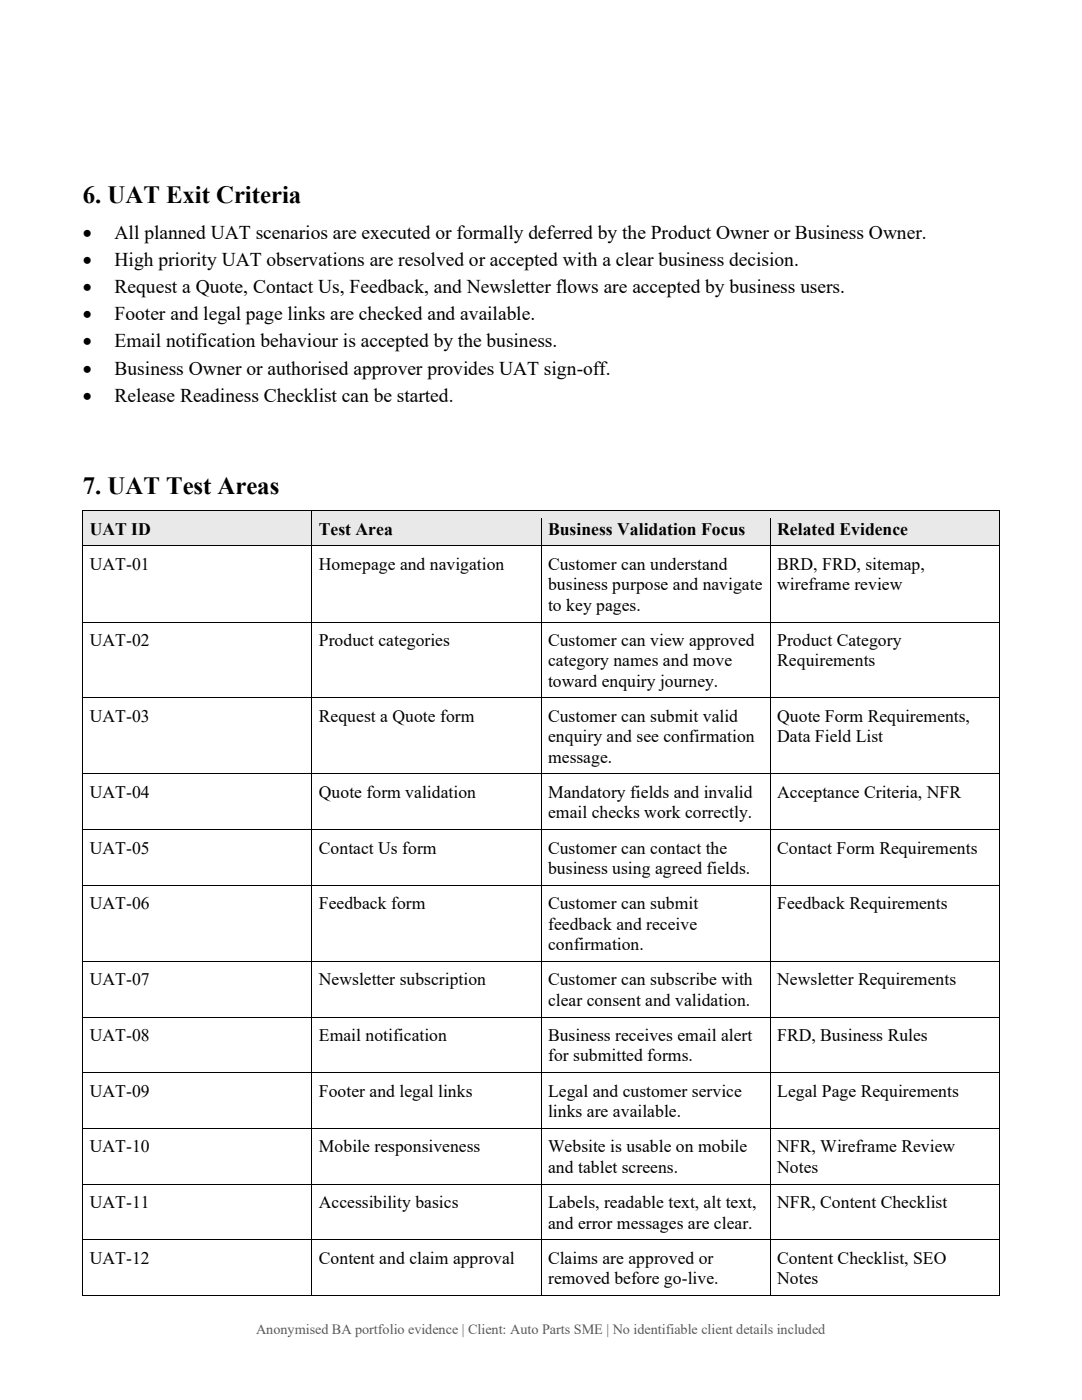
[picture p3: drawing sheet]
<svg xmlns="http://www.w3.org/2000/svg" width="216mm" height="279mm" viewBox="0 0 216 279" stroke-linecap="round" stroke-linejoin="round" font-family="sans-serif">
<defs><g id="words">
<g font-size="5">
<text x="16.5" y="40.5">6. UAT Exit Criteria</text>
<text x="16.5" y="98.5">7. UAT Test Areas</text>
</g>
<g font-size="3.9">
<text x="16.5" y="47.7">•</text>
<text x="22.9" y="47.7">All planned UAT scenarios are executed or formally deferred by the Product Owner or Business Owner.</text>
<text x="16.5" y="53.1">•</text>
<text x="22.9" y="53.1">High priority UAT observations are resolved or accepted with a clear business decision.</text>
<text x="16.5" y="58.6">•</text>
<text x="22.9" y="58.6">Request a Quote, Contact Us, Feedback, and Newsletter flows are accepted by business users.</text>
<text x="16.5" y="63.9">•</text>
<text x="22.9" y="63.9">Footer and legal page links are checked and available.</text>
<text x="16.5" y="69.3">•</text>
<text x="22.9" y="69.3">Email notification behaviour is accepted by the business.</text>
<text x="16.5" y="74.8">•</text>
<text x="22.9" y="74.8">Business Owner or authorised approver provides UAT sign-off.</text>
<text x="16.5" y="80.2">•</text>
<text x="22.9" y="80.2">Release Readiness Checklist can be started.</text>
</g>
<g font-size="3.5">
<text x="17.9" y="106.7">UAT ID</text>
<text x="63.6" y="106.7">Test Area</text>
<text x="109.4" y="106.7">Business Validation Focus</text>
<text x="155.1" y="106.7">Related Evidence</text>
<text x="17.9" y="113.8">UAT-01</text>
<text x="63.6" y="113.8">Homepage and navigation</text>
<text x="109.4" y="113.8">Customer can understand</text>
<text x="155.1" y="113.8">BRD, FRD, sitemap,</text>
<text x="109.4" y="117.8">business purpose and navigate</text>
<text x="155.1" y="117.8">wireframe review</text>
<text x="109.4" y="121.9">to key pages.</text>
<text x="17.9" y="128.9">UAT-02</text>
<text x="63.6" y="128.9">Product categories</text>
<text x="109.4" y="128.9">Customer can view approved</text>
<text x="155.1" y="128.9">Product Category</text>
<text x="109.4" y="133">category names and move</text>
<text x="109.4" y="137.1">toward enquiry journey.</text>
<text x="155.1" y="133">Requirements</text>
<text x="17.9" y="144.1">UAT-03</text>
<text x="63.6" y="144.1">Request a Quote form</text>
<text x="109.4" y="144.1">Customer can submit valid</text>
<text x="109.4" y="148.1">enquiry and see confirmation</text>
<text x="155.1" y="144.1">Quote Form Requirements,</text>
<text x="155.1" y="148.1">Data Field List</text>
<text x="109.4" y="152.2">message.</text>
<text x="17.9" y="159.3">UAT-04</text>
<text x="63.6" y="159.3">Quote form validation</text>
<text x="109.4" y="159.3">Mandatory fields and invalid</text>
<text x="155.1" y="159.3">Acceptance Criteria, NFR</text>
<text x="109.4" y="163.3">email checks work correctly.</text>
<text x="17.9" y="170.4">UAT-05</text>
<text x="63.6" y="170.4">Contact Us form</text>
<text x="109.4" y="170.4">Customer can contact the</text>
<text x="155.1" y="170.4">Contact Form Requirements</text>
<text x="109.4" y="174.4">business using agreed fields.</text>
<text x="17.9" y="181.5">UAT-06</text>
<text x="63.6" y="181.5">Feedback form</text>
<text x="109.4" y="181.5">Customer can submit</text>
<text x="109.4" y="185.5">feedback and receive</text>
<text x="155.1" y="181.5">Feedback Requirements</text>
<text x="109.4" y="189.6">confirmation.</text>
<text x="17.9" y="196.7">UAT-07</text>
<text x="63.6" y="196.7">Newsletter subscription</text>
<text x="109.4" y="196.7">Customer can subscribe with</text>
<text x="155.1" y="196.7">Newsletter Requirements</text>
<text x="109.4" y="200.7">clear consent and validation.</text>
<text x="17.9" y="207.8">UAT-08</text>
<text x="63.6" y="207.8">Email notification</text>
<text x="109.4" y="207.8">Business receives email alert</text>
<text x="155.1" y="207.8">FRD, Business Rules</text>
<text x="109.4" y="211.8">for submitted forms.</text>
<text x="17.9" y="218.9">UAT-09</text>
<text x="63.6" y="218.9">Footer and legal links</text>
<text x="109.4" y="218.9">Legal and customer service</text>
<text x="155.1" y="218.9">Legal Page Requirements</text>
<text x="109.4" y="223">links are available.</text>
<text x="17.9" y="230">UAT-10</text>
<text x="63.6" y="230">Mobile responsiveness</text>
<text x="109.4" y="230">Website is usable on mobile</text>
<text x="155.1" y="230">NFR, Wireframe Review</text>
<text x="109.4" y="234.1">and tablet screens.</text>
<text x="155.1" y="234.1">Notes</text>
<text x="17.9" y="241.1">UAT-11</text>
<text x="63.6" y="241.1">Accessibility basics</text>
<text x="109.4" y="241.1">Labels, readable text, alt text,</text>
<text x="109.4" y="245.2">and error messages are clear.</text>
<text x="155.1" y="241.1">NFR, Content Checklist</text>
<text x="17.9" y="252.2">UAT-12</text>
<text x="63.6" y="252.2">Content and claim approval</text>
<text x="109.4" y="252.2">Claims are approved or</text>
<text x="109.4" y="256.3">removed before go-live.</text>
<text x="155.1" y="252.2">Content Checklist, SEO</text>
<text x="155.1" y="256.3">Notes</text>
</g>
<text font-size="2.8" fill="#595959" x="51.1" y="266.1">Anonymised BA portfolio evidence | Client: Auto Parts SME | No identifiable client details included</text>
</g></defs>
<g fill="#e2f0d9">
<path d="M16.6 102h45.6v6.9h-45.6z" fill-rule="evenodd"/>
<path d="M17.9 103.4h42.9v4.1h-42.9z" fill-rule="evenodd"/>
<path d="M62.3 102h45.6v6.9h-45.6z" fill-rule="evenodd"/>
<path d="M63.6 103.4h43v4.1h-43z" fill-rule="evenodd"/>
<path d="M108.1 102h45.5v6.9h-45.5z" fill-rule="evenodd"/>
<path d="M109.4 103.4h42.9v4.1h-42.9z" fill-rule="evenodd"/>
<path d="M153.8 102h45.5v6.9h-45.5z" fill-rule="evenodd"/>
<path d="M155.1 103.4h42.9v4.1h-42.9z" fill-rule="evenodd"/>
</g>
<g fill="#000">
<path d="M16.4 101.8h.2v1.6h-.2z" fill-rule="evenodd"/>
<path d="M16.4 101.8h.2v.2h-.2z" fill-rule="evenodd"/>
</g>
<path d="M16.6 101.9h45.6" fill="none" stroke="#000" stroke-width=".2"/>
<path d="M16.6 102h45.6v1.4h-45.6z" fill-rule="evenodd" fill="#e2f0d9"/>
<g fill="#000">
<path d="M62.2 102h.1v1.4h-.1z" fill-rule="evenodd"/>
<path d="M62.2 101.8h.1v.2h-.1z" fill-rule="evenodd"/>
</g>
<path d="M62.3 101.9h45.6" fill="none" stroke="#000" stroke-width=".2"/>
<path d="M62.3 102h45.6v1.4h-45.6z" fill-rule="evenodd" fill="#e2f0d9"/>
<g fill="#000">
<path d="M107.9 102h.2v1.4h-.2z" fill-rule="evenodd"/>
<path d="M107.9 101.8h.2v.2h-.2z" fill-rule="evenodd"/>
</g>
<path d="M108.1 101.9h45.5" fill="none" stroke="#000" stroke-width=".2"/>
<path d="M108.1 102h45.5v1.4h-45.5z" fill-rule="evenodd" fill="#e2f0d9"/>
<g fill="#000">
<path d="M153.6 102h.2v1.4h-.2z" fill-rule="evenodd"/>
<path d="M153.6 101.8h.2v.2h-.2z" fill-rule="evenodd"/>
</g>
<path d="M153.8 101.9h45.5" fill="none" stroke="#000" stroke-width=".2"/>
<path d="M153.8 102h45.5v1.4h-45.5z" fill-rule="evenodd" fill="#e2f0d9"/>
<g fill="#000">
<path d="M199.3 101.8h.2v1.6h-.2z" fill-rule="evenodd"/>
<path d="M199.3 101.8h.2v.2h-.2z" fill-rule="evenodd"/>
</g>
<path d="M16.5 107.4h45.7v1.4h-45.7z" fill-rule="evenodd" fill="#e2f0d9"/>
<path d="M16.5 103.4v5.5" fill="none" stroke="#000" stroke-width=".2"/>
<path d="M62.2 107.4h45.8v1.4h-45.8z" fill-rule="evenodd" fill="#e2f0d9"/>
<path d="M62.2 103.4v5.5" fill="none" stroke="#000" stroke-width=".2"/>
<path d="M108 107.4h45.7v1.4h-45.7z" fill-rule="evenodd" fill="#e2f0d9"/>
<path d="M108 103.4v5.5" fill="none" stroke="#000" stroke-width=".2"/>
<path d="M153.7 107.4h45.7v1.4h-45.7z" fill-rule="evenodd" fill="#e2f0d9"/>
<g fill="none" stroke="#000" stroke-width=".2">
<path d="M16.5 110.5v13.6M16.6 108.9h45.6M62.2 110.5v13.6M62.3 108.9h45.6M108 110.5v13.6M108.1 108.9h45.5M153.7 103.4v5.5M153.7 110.5v13.6M153.8 108.9h45.5M199.4 103.4v5.5M199.4 110.5v13.6M16.5 125.7v13.5"/>
<path d="M16.6 124.1h45.6M16.6 139.3h45.6M62.2 125.7v13.5M62.3 124.1h45.6M62.3 139.3h45.6M108 125.7v13.5M108.1 124.1h45.5M108.1 139.3h45.5M153.7 125.7v13.5M153.8 124.1h45.5M153.8 139.3h45.5M199.4 125.7v13.5"/>
<path d="M16.5 140.8v13.6M16.5 156v9.5M16.6 154.5h45.6M62.2 140.8v13.6M62.2 156v9.5M62.3 154.5h45.6M108 140.8v13.6M108 156v9.5M108.1 154.5h45.5M153.7 140.8v13.6M153.7 156v9.5M153.8 154.5h45.5"/>
<path d="M199.4 140.8v13.6M199.4 156v9.5M16.5 167.1v9.5M16.5 178.2v13.6M16.6 165.6h45.6M16.6 176.7h45.6M62.2 167.1v9.5M62.2 178.2v13.6M62.3 165.6h45.6M62.3 176.7h45.6M108 167.1v9.5M108 178.2v13.6"/>
<path d="M108.1 165.6h45.5M108.1 176.7h45.5M153.7 167.1v9.5M153.7 178.2v13.6M153.8 165.6h45.5M153.8 176.7h45.5M199.4 167.1v9.5M199.4 178.2v13.6M16.5 193.4v9.5M16.6 191.9h45.6M62.2 193.4v9.5M62.3 191.9h45.6"/>
<path d="M108 193.4v9.5M108.1 191.9h45.5M153.7 193.4v9.5M153.8 191.9h45.5M199.4 193.4v9.5M16.5 204.5v9.5M16.5 215.6v9.5M16.6 203h45.6M16.6 214.1h45.6M62.2 204.5v9.5M62.2 215.6v9.5M62.3 203h45.6"/>
<path d="M62.3 214.1h45.6M108 204.5v9.5M108 215.6v9.5M108.1 203h45.5M108.1 214.1h45.5M153.7 204.5v9.5M153.7 215.6v9.5M153.8 203h45.5M153.8 214.1h45.5M199.4 204.5v9.5M199.4 215.6v9.5M16.5 226.7v9.6"/>
<path d="M16.5 237.9v9.4M16.6 225.2h45.6M16.6 236.3h45.6M62.2 226.7v9.6M62.2 237.9v9.4M62.3 225.2h45.6M62.3 236.3h45.6M108 226.7v9.6M108 237.9v9.4M108.1 225.2h45.5M108.1 236.3h45.5M153.7 226.7v9.6"/>
<path d="M153.7 237.9v9.4M153.8 225.2h45.5M153.8 236.3h45.5M199.4 226.7v9.6M199.4 237.9v9.4M16.5 249v9.5M16.6 247.4h45.6M16.6 258.6h45.6M62.2 249v9.5M62.3 247.4h45.6M62.3 258.6h45.6M108 249v9.5"/>
<path d="M108.1 247.4h45.5M108.1 258.6h45.5M153.7 249v9.5M153.8 247.4h45.5M153.8 258.6h45.5M199.4 249v9.5"/>
</g>
<g fill="#000">
<path d="M16.4 108.9h.2v1.6h-.2z" fill-rule="evenodd"/>
<path d="M62.2 108.9h.1v1.6h-.1z" fill-rule="evenodd"/>
<path d="M107.9 108.9h.2v1.6h-.2z" fill-rule="evenodd"/>
<path d="M153.6 108.9h.2v1.6h-.2z" fill-rule="evenodd"/>
<path d="M199.3 108.9h.2v1.6h-.2z" fill-rule="evenodd"/>
<path d="M16.4 124.1h.2v1.6h-.2z" fill-rule="evenodd"/>
<path d="M62.2 124.1h.1v1.6h-.1z" fill-rule="evenodd"/>
<path d="M107.9 124.1h.2v1.6h-.2z" fill-rule="evenodd"/>
<path d="M153.6 124.1h.2v1.6h-.2z" fill-rule="evenodd"/>
<path d="M199.3 124.1h.2v1.6h-.2z" fill-rule="evenodd"/>
<path d="M16.4 139.2h.2v1.6h-.2z" fill-rule="evenodd"/>
<path d="M16.4 154.4h.2v1.6h-.2z" fill-rule="evenodd"/>
<path d="M62.2 139.2h.1v1.6h-.1z" fill-rule="evenodd"/>
<path d="M62.2 154.4h.1v1.6h-.1z" fill-rule="evenodd"/>
<path d="M107.9 139.2h.2v1.6h-.2z" fill-rule="evenodd"/>
<path d="M107.9 154.4h.2v1.6h-.2z" fill-rule="evenodd"/>
<path d="M153.6 139.2h.2v1.6h-.2z" fill-rule="evenodd"/>
<path d="M153.6 154.4h.2v1.6h-.2z" fill-rule="evenodd"/>
<path d="M199.3 139.2h.2v1.6h-.2z" fill-rule="evenodd"/>
<path d="M199.3 154.4h.2v1.6h-.2z" fill-rule="evenodd"/>
<path d="M16.4 165.5h.2v1.6h-.2z" fill-rule="evenodd"/>
<path d="M16.4 176.6h.2v1.6h-.2z" fill-rule="evenodd"/>
<path d="M62.2 165.5h.1v1.6h-.1z" fill-rule="evenodd"/>
<path d="M62.2 176.6h.1v1.6h-.1z" fill-rule="evenodd"/>
<path d="M107.9 165.5h.2v1.6h-.2z" fill-rule="evenodd"/>
<path d="M107.9 176.6h.2v1.6h-.2z" fill-rule="evenodd"/>
<path d="M153.6 165.5h.2v1.6h-.2z" fill-rule="evenodd"/>
<path d="M153.6 176.6h.2v1.6h-.2z" fill-rule="evenodd"/>
<path d="M199.3 165.5h.2v1.6h-.2z" fill-rule="evenodd"/>
<path d="M199.3 176.6h.2v1.6h-.2z" fill-rule="evenodd"/>
<path d="M16.4 191.8h.2v1.6h-.2z" fill-rule="evenodd"/>
<path d="M62.2 191.8h.1v1.6h-.1z" fill-rule="evenodd"/>
<path d="M107.9 191.8h.2v1.6h-.2z" fill-rule="evenodd"/>
<path d="M153.6 191.8h.2v1.6h-.2z" fill-rule="evenodd"/>
<path d="M199.3 191.8h.2v1.6h-.2z" fill-rule="evenodd"/>
<path d="M16.4 202.9h.2v1.6h-.2z" fill-rule="evenodd"/>
<path d="M16.4 214h.2v1.6h-.2z" fill-rule="evenodd"/>
<path d="M62.2 202.9h.1v1.6h-.1z" fill-rule="evenodd"/>
<path d="M62.2 214h.1v1.6h-.1z" fill-rule="evenodd"/>
<path d="M107.9 202.9h.2v1.6h-.2z" fill-rule="evenodd"/>
<path d="M107.9 214h.2v1.6h-.2z" fill-rule="evenodd"/>
<path d="M153.6 202.9h.2v1.6h-.2z" fill-rule="evenodd"/>
<path d="M153.6 214h.2v1.6h-.2z" fill-rule="evenodd"/>
<path d="M199.3 202.9h.2v1.6h-.2z" fill-rule="evenodd"/>
<path d="M199.3 214h.2v1.6h-.2z" fill-rule="evenodd"/>
<path d="M16.4 225.1h.2v1.6h-.2z" fill-rule="evenodd"/>
<path d="M16.4 236.3h.2v1.6h-.2z" fill-rule="evenodd"/>
<path d="M62.2 225.1h.1v1.6h-.1z" fill-rule="evenodd"/>
<path d="M62.2 236.3h.1v1.6h-.1z" fill-rule="evenodd"/>
<path d="M107.9 225.1h.2v1.6h-.2z" fill-rule="evenodd"/>
<path d="M107.9 236.3h.2v1.6h-.2z" fill-rule="evenodd"/>
<path d="M153.6 225.1h.2v1.6h-.2z" fill-rule="evenodd"/>
<path d="M153.6 236.3h.2v1.6h-.2z" fill-rule="evenodd"/>
<path d="M199.3 225.1h.2v1.6h-.2z" fill-rule="evenodd"/>
<path d="M199.3 236.3h.2v1.6h-.2z" fill-rule="evenodd"/>
<path d="M16.4 247.3h.2v1.7h-.2z" fill-rule="evenodd"/>
<path d="M16.4 258.5h.2v.1h-.2z" fill-rule="evenodd"/>
<path d="M16.4 258.5h.2v.1h-.2z" fill-rule="evenodd"/>
<path d="M62.2 247.3h.1v1.7h-.1z" fill-rule="evenodd"/>
<path d="M62.2 258.5h.1v.1h-.1z" fill-rule="evenodd"/>
<path d="M107.9 247.3h.2v1.7h-.2z" fill-rule="evenodd"/>
<path d="M107.9 258.5h.2v.1h-.2z" fill-rule="evenodd"/>
<path d="M153.6 247.3h.2v1.7h-.2z" fill-rule="evenodd"/>
<path d="M153.6 258.5h.2v.1h-.2z" fill-rule="evenodd"/>
<path d="M199.3 247.3h.2v1.7h-.2z" fill-rule="evenodd"/>
<path d="M199.3 258.5h.2v.1h-.2z" fill-rule="evenodd"/>
<path d="M199.3 258.5h.2v.1h-.2z" fill-rule="evenodd"/>
</g>
<use href="#words"/>
</svg>
